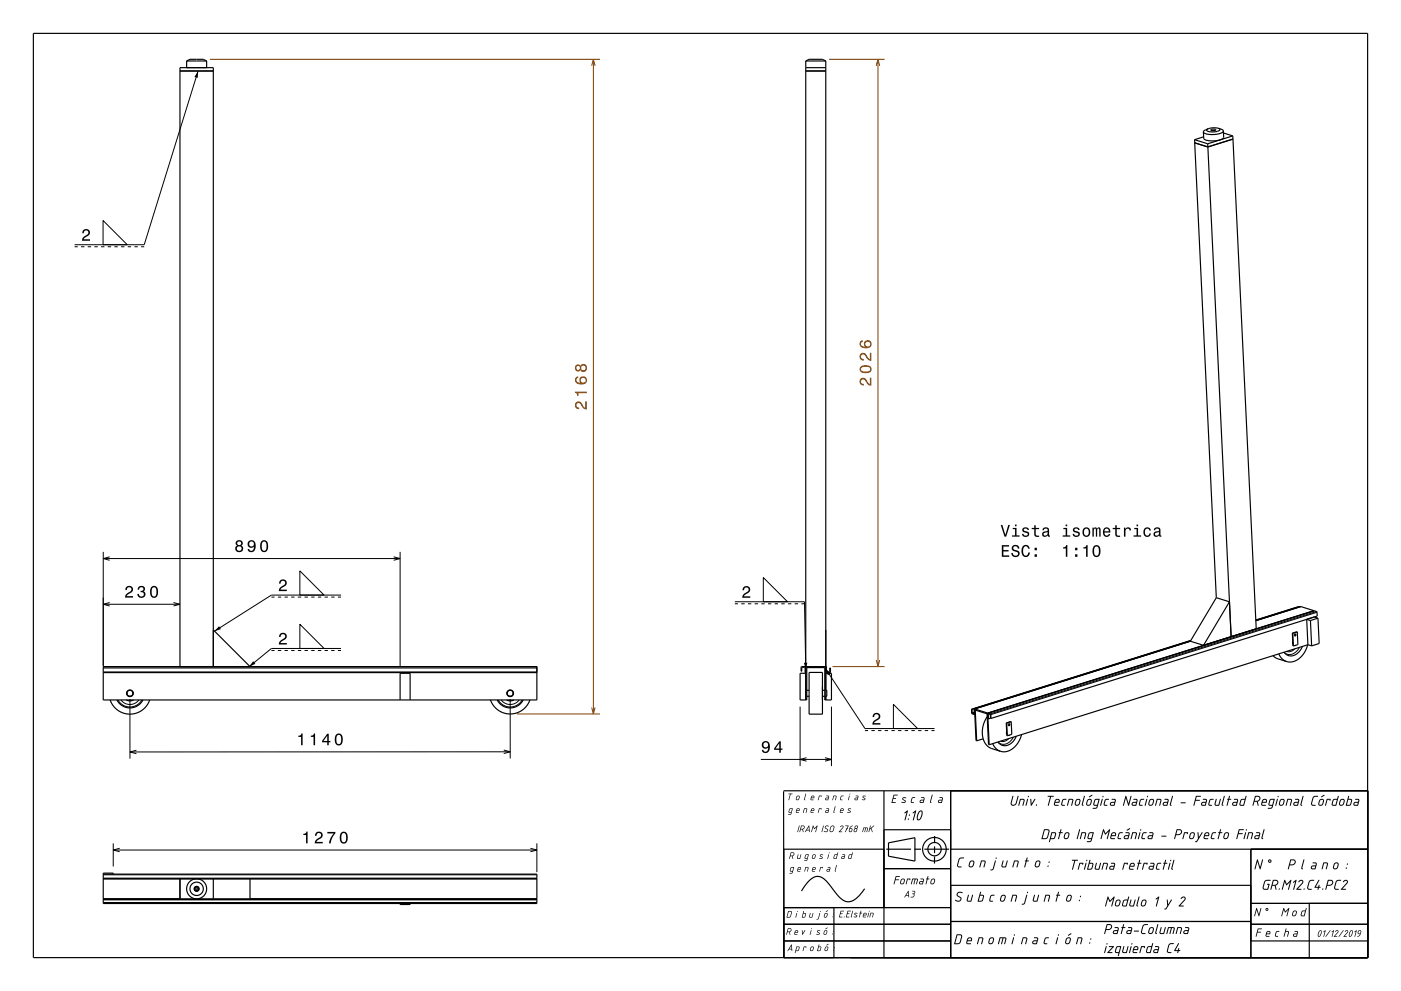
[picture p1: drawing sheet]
<svg xmlns="http://www.w3.org/2000/svg" width="420mm" height="297mm" viewBox="0 0 420 297" stroke-linecap="round" stroke-linejoin="round" font-family="sans-serif">
<g fill="none" stroke="#000" stroke-width=".35">
<path d="M10 10h400v277h-400zM56 18.3l.9-.5h4l1 .5M56 18.3h5.9M56 18.3v2M61.9 18.3v2M241.6 18.3l1-.5h4l1 .5M241.6 18.3h6M241.6 18.3v191.5M247.6 18.3v191.5M54 21.3h9.9M241.6 21.3h6M241.6 20.3h6"/>
<path d="M362.2 38.6l-1.1 .5-.3 .4M363 38.9l.9-.2 .6 .2-.9 .3zM365.2 38.4l1.2 .4 .4 .5M365.2 38.4l.1 .1a.46 .46 0 0 1 .4 .5 .46 .46 0 0 1-.6 .3l-.3 .1a2.74 2.74 0 0 1-3-.5l.4-.3M365.2 38.4l-1.6-.1-1.4 .3M366.8 39.3l-.3 .4-.9 .3a5.9 5.9 0 0 1-4.8-.4v-.1M366.8 39.3v1.9l-.8 .7a6.5 6.5 0 0 1-5.1-.3l-.1-2.1M366.8 39.9l2.8 .8M358.1 41.9l6.5 137.2M358.1 41.9l4 1.2M360.8 41l-2.7 .9M362.1 43.1l7 147.7-.5-10.4"/>
<path d="M369.6 40.7l7 147.7M369.6 40.7l-7.5 2.4M369.6 41.7l-7.5 2.3-3.9-1.2M364.6 179.1l-7.7 13.1M364.6 179.1l4 1.3M30.9 199.8h130v10h-130zM54 199.8v-179.5h9.9v179.5M63.9 188.8l11 11M241.6 199.8h6.2l.1 1.6 .9-.1v-1.1h.2l-.1 1.3-1.1 .1-.2-.2M241.6 200l-.2-.2h-1l-.2 .2v1.2h.2l.1-1.2 .9 .1v1.5h.2M356.9 192.2l-64.7 20.3M356.9 192l-65.5 20.6"/>
<path d="M357 191.9l-65.7 20.7M368.6 180.4l-7.8 13-3.9-1.2M381.6 196.5l1.2 .8 2.9 1M383.4 196l.9 1.4 1.4 .9M387.4 189.8h.2M387.4 189.8l.3 3.8M387.5 192.3l.1 .8M387.6 189.8l.1 3.8M388.3 190l-.2 .5M388.4 193.4l-.2 .1M388.9 189.4l-1.3 .4M388.9 189.4l-1.5 .4"/>
<path d="M388.9 189.4l.2 3.8-1.4 .4M389.2 181.9l-12.7 3.9M390 181.8l3.9 1.2M390 181.8l-13.5 4.2M390 181.8l-13.5 4.1M390.4 193.7a3.5 3.5 0 0 1-4.4 2.7l-1.1-.9M391.7 185.6l1.2 .4M391.7 185.6l.4 7.6M392 193.2a5.8 5.8 0 0 1-6.1 5.1h-.2M392.1 193.2l1.1 .4M392.1 193.2l-95.6 30M392.9 186l.3 7.6"/>
<path d="M393.9 183l-97.8 30.7M393.9 183v.1M394 183.1h.1M394 183.1l-97.8 30.6M394 184.9h.1M394 184.9l1.1 .4M394 184.9l-2.3 .7M394 183.1l.8 .3 .1 1.2-97.8 30.7M395.1 185.3l.4 7.6-2.3 .7M395.1 185.3l-2.2 .7M30.9 201.6h130M30.9 200.2h130"/>
<path d="M33 209.8a6.2 6.2 0 0 0 5.9 4.2 6.2 6.2 0 0 0 6-4.2M35 209.8a4.4 4.4 0 0 0 7.9 0M37.9 209.8l.9 .3 1.2-.3M38.1 207.3v.9M38.5 208.7h.9M38.7 209.8h.5M39.8 207.3v.9M119.9 209.8v-8h3.1v8M147 209.7a6.2 6.2 0 0 0 5.9 4.3 6.2 6.2 0 0 0 6-4.3M149 209.8a4.4 4.4 0 0 0 7.9 0M151.9 209.8l.9 .3 1.2-.3M152.1 207.3v.9"/>
<path d="M152.5 208.7h.9M152.7 209.8h.5M153.8 207.3v.9M241.6 201.8h-1.7v8h2v-9.7h5.4v9.7h2v-8h-1.7M241.9 208.7h.7M241.9 206.9h.7M242.6 201.5h4v12.5h-4zM246.6 208.7h.7M246.6 206.9h.7M247.6 206.9h.3v1.8h-.3M291.3 212.6v1.2l.9 .3M291.3 212.6h.1"/>
<path d="M292.2 212.5l-.1 1.4-.6-.2-.1-1.1M292.2 212.5l.4 9.5h.2M292.2 212.5l3.9 1.2M292.2 214v.1M292.2 214.1h.1M296 214.8a6.8 6.8 0 0 0 .3 9l3.7 1.4M296.1 213.7l.4 9.5M296.2 213.7l.8 .3 .1 1.3M296.2 213.7l-.1 .2M296.2 215.4h.1M297 215.3l-.1-1.1-.6-.3v1.5M297 215.3h.1"/>
<path d="M297 215.2l-.7 .2M301.7 216.7h.1M301.7 216.7l.3 3.8M301.8 219.2v.8M301.8 216.7l.2 3.8M302.5 216.9l-.1 .6M303.1 216.3l-1.3 .4M303.1 216.3l-1.4 .4M303.1 216.3l.2 3.8-1.3 .4M234.9 237.2l.1 49.8v-32.5h30M234.9 237h175.1M265 237v50"/>
<path d="M285 237v50M292.8 222l-.4-9.2 3.5 1.1 .5 9.2 .1 .1M294.7 221.4l-1.9 .6M297.6 222.9l1 1.4 1.4 .9M302.7 220.3l-.3 .1M304.7 220.6a3.5 3.5 0 0 1-4.6 2.6l-.9-.8M306.3 220.2a5.9 5.9 0 0 1-6.1 5h-.2M265 248.7h20M265.7 254.5h7.4M274.1 254.5h2M274.3 258.1l-7.9-1.5v-4l7.9-1.5v7M277.1 254.5h7.4"/>
<path d="M280.2 256.7l-.1 2.1M280.2 253.7v2M280.2 250.6v2.1M285 254.5h125M375 254.5v32.5M30.9 262h130v8.8h-130v-9.1h3v.3M30.9 263.4h130M30.9 269.4h130M30.9 269.6h130M30.9 270.6h130M54 263.4v6M58.7 266.2l.2-.2 .3 .2v.3l-.3 .2-.3-.2z"/>
<path d="M58.7 266.2h-.1M58.9 266.4h.1M63.9 263.4v6M74.9 263.4v6M119.9 270.8v.3h3.1v-.3M235 277h50M235 272h50M250 272v15M259.2 266.4a7.1 7.1 0 0 1-4.9 3.9 5 5 0 0 1-3.8-2.8l-.7-.8a9.5 9.5 0 0 0-4-4 4 4 0 0 0-4 2.1l-1.5 2.2M265 260.3h20M285 276.2h90M285 265.3h90"/>
<path d="M375 277h35M375 270.7h35M392.5 270.7v16.3M235 282h50M375 282h35"/>
<circle cx="388.3" cy="190.3" r=".27"/>
<circle cx="38.9" cy="207.8" r="1"/>
<circle cx="39" cy="207.8" r=".9"/>
<circle cx="152.9" cy="207.8" r="1"/>
<circle cx="152.9" cy="207.8" r=".9"/>
<circle cx="302.5" cy="217.2" r=".27"/>
<circle cx="280.1" cy="254.5" r="3.5"/>
<circle cx="280.2" cy="254.5" r="2"/>
<circle cx="58.9" cy="266.4" r=".65"/>
<circle cx="58.9" cy="266.4" r="3"/>
<circle cx="59" cy="266.4" r="2"/>
<circle cx="59" cy="266.4" r=".75"/>
</g>
<g fill="none" stroke="#000" stroke-width=".3">
<path d="M30.9 165.4v34.2M30.9 167.4h89M32.9 166.9l-2 .5 2 .5M118 166.9l1.9 .5-1.9 .5M119.9 165.4v34.4M30.9 181.1h23.1M32.9 180.6l-2 .5 2 .5M52 180.6l2 .5-2 .5M388.2 194.5a2.31 2.31 0 0 1-2.5 .7M389.6 194a2.93 2.93 0 0 1-4.4 1.7l-.2-.2M394 183.1l-97.8 30.6M394.7 183.3l-97.8 30.6"/>
<path d="M394.8 183.5l-97.8 30.7M30.9 201.4h130M35.4 209.8a4.1 4.1 0 0 0 7.1 0M36.3 209.8a3.4 3.4 0 0 0 5.3 0M39 209.8v17.6M149.4 209.8a4.1 4.1 0 0 0 7.1 0M150.3 209.8a3.4 3.4 0 0 0 5.3 0M153 209.7v17.6M239.9 211.8v17.8M249.3 211.8v17.8M292.1 213.4l-.7 .2M292.1 213.9h-.1"/>
<path d="M292.1 213.6l-.6 .2M296.4 214h-.2M302.4 221.4a2.29 2.29 0 0 1-2.5 .7M303.8 220.9a2.95 2.95 0 0 1-4.3 1.7l-.3-.2M33.9 252.8v6.9M160.9 252.8v8.6M30.9 269.7h130M30.9 270.5h130M30.9 262.2h130M30.9 263.2h130"/>
<circle cx="58.9" cy="266.4" r=".61"/>
</g>
<path d="M62.9 17.8h117M248.6 17.8h16.6M249.6 199.8h15.6M155 214h24.9" fill="none" stroke="#804000" stroke-width=".3"/>
<g fill="#000">
<path d="M37.9 175.9l-.3 .9h.4a.7 .7 0 0 1 .5-.8 .7 .7 0 0 1 .9 .5 .7 .7 0 0 1-.5 .9l-.3 .1a1.63 1.63 0 0 0-1.1 1.6h2.4v-.4h-1.9l.8-.8a1.17 1.17 0 0 0 1-1.7 1.17 1.17 0 0 0-1.9-.3zM41.6 175.9l-.3 .8h.4a.62 .62 0 0 1 .3-.7 .62 .62 0 0 1 .8 .2 .62 .62 0 0 1-.2 .8l-.5 .1v.4a.72 .72 0 0 1 1 .4 .72 .72 0 0 1-.5 .9 .72 .72 0 0 1-.9-.5l-.1-.3h-.4a1.18 1.18 0 0 0 1.5 1.2 1.18 1.18 0 0 0 .6-1.8l-.3-.2a1.01 1.01 0 0 0 .1-1.5 1.01 1.01 0 0 0-1.5 .2zM45.3 176a2.02 2.02 0 0 0 .9 3.2 2.03 2.03 0 0 0 .9-3.2 1.11 1.11 0 0 0-1.8 0zM45.8 176.1h.7a2.37 2.37 0 0 1 0 2.6h-.7a2.38 2.38 0 0 1 0-2.6z" fill-rule="evenodd"/>
<path d="M70.9 162.1l-.2 .3a.8 .8 0 0 0 .4 1.1 1.09 1.09 0 0 0-.2 1.6 1.09 1.09 0 0 0 1.6 0 1.09 1.09 0 0 0-.2-1.6 .95 .95 0 0 0 .3-1.4 .95 .95 0 0 0-1.3-.2zM71 164.4a.71 .71 0 0 1 1.4 0 .71 .71 0 0 1-1.4 0zM71.1 162.8a.6 .6 0 0 1 1.2 0 .6 .6 0 0 1-1.2 0zM74.5 162.2a1.15 1.15 0 0 0 0 1.7 1.15 1.15 0 0 0 1.7-.1 1.03 1.03 0 0 1-.9 1.3l-.4-.2-.2-.4h-.5a1.23 1.23 0 0 0 1.5 .9 1.23 1.23 0 0 0 .9-1.4 1.42 1.42 0 0 0-.3-1.7 1.42 1.42 0 0 0-1.8-.1zM74.7 163a.75 .75 0 0 1 1.5 0 .75 .75 0 0 1-1.5 0zM78.3 162.3a2.02 2.02 0 0 0 .9 3.2 2.04 2.04 0 0 0 .9-3.2 1.11 1.11 0 0 0-1.8 0zM78.8 162.4h.7a2.38 2.38 0 0 1 0 2.6h-.7a2.38 2.38 0 0 1 0-2.6z" fill-rule="evenodd"/>
<path d="M236.4 237.9h1.2l-.6 .1-.5 1.8 .3-1.8zM238.9 238.6l.5-.2 .3 .3-.1 .8-.3 .3h-.5l-.2-.2zM239 238.7l-.2 .7 .2 .2 .3-.1 .2-.6-.1-.3zM241.5 237.8l.2 .2-.4 1.8-.3-.2zM243.4 238.7l-.1 .3h.6v-.3zM243.3 238.6l.5-.2 .3 .3v.5h-.9v.3l.7 .1v.2l-.9-.2zM245.5 238.5l.8 .1-.1 .2-.1-.2h-.4l-.4 1.2zM247.7 238.5l.8 .1-.2 1.2-.9-.2 .2-.5 .7-.1v-.3zM247.6 239.3v.3h.5l.1-.4zM249.9 238.5l.9 .1-.3 1.2-.2-.1 .2-1.1h-.5l-.3 1.2h-.2zM252.2 238.5h.7l-.7 .3-.2 .7 .5 .1v.2l-.7-.2zM254.6 238.5l.1 .1-.4 1.2zM254.7 238a.13 .13 0 0 1 .2 0 .13 .13 0 0 1-.2 0zM256.5 238.5l.8 .1-.2 1.2h-.7l-.2-.2 .2-.5 .7-.1v-.3zM256.4 239.3v.3h.5l.1-.4zM258.7 238.6h.8l-.7 .2 .6 .5-.3 .5-.7-.1 .8-.2-.6-.5z" fill-rule="evenodd"/>
<path d="M267.9 238.2l1.2 .1-1 .1-.2 .8 .7 .1-.8 .1-.3 1h1v.2l-1.2 .1zM270.6 239.1l.5-.2 .6 .2-1 .2 .8 .7-.3 .6-1-.1 .1-.2 .8 .1 .2-.2-.8-.6zM273.4 239h1l-.9 .4-.2 .9 .6 .1v.3l-.6-.1-.3-.2zM276.2 238.9h.7l.3 .3-.4 1.5-.8-.1-.3-.2 .2-.6 1-.1v-.5h-.7zM276 240v.4h.7l.1-.5zM279.4 238.2l.2 .1-.5 2 .1 .3-.1 .1-.3-.4zM281.7 238.9h.7l.3 .3-.4 1.5-.8-.1-.3-.2 .2-.6 1-.1v-.5l-.7-.1zM281.5 240v.4h.7l.1-.5z" fill-rule="evenodd"/>
<path d="M236.7 242.4l1-.1-.5 1.8-.9 .1v-.2h.7l.1-.4-.7-.2zM236.8 242.5l-.2 .8 .6 .1 .2-1zM239 242.5l-.1 .3h.6v-.3zM238.9 242.4l.5-.2 .3 .2v.6h-.9v.2l.7 .2v.2l-.9-.1zM241.1 242.3l.9 .1-.3 1.2v-1.2h-.5l-.3 1.2h-.2zM243.4 242.5l-.1 .3h.6v-.3zM243.3 242.4l.5-.2 .3 .3v.5h-.9v.3l.7 .1v.2l-.9-.1zM245.5 242.3l.8 .1-.1 .2-.1-.2h-.4l-.4 1.2zM247.7 242.3l.8 .1-.2 1.2-.9-.2 .2-.5 .7-.1v-.3zM247.6 243.1v.3h.5l.1-.4zM250.3 241.7h.2l-.4 1.9-.3-.2zM252.3 242.5l-.2 .3h.6v-.3zM252.1 242.4l.5-.2 .3 .2v.6h-.9v.3l.7 .1v.2l-.9-.1zM254.3 242.4l.3-.2 .6 .2-.8 .2 .6 .5-.2 .5-.8-.1 .8-.2-.6-.5z" fill-rule="evenodd"/>
<path d="M237.1 255.5l.7-.1 .3 .4-.1 .5-.4 .3 .1 .8-.3-.8h-.4l-.2 .8h-.2zM237.2 255.6l-.2 .8h.7l.2-.6zM239.2 256.1h.2l-.1 1.1h.4l.3-1.1h.2l-.4 1.3-.9-.2zM241.5 256.1h1l-.5 1.7-.9 .2v-.2h.7l.1-.4-.7-.2zM241.6 256.3l-.2 .8 .6 .1 .2-1zM243.7 256.2l.6-.2 .2 .3-.1 .8-.4 .3-.6-.2zM243.8 256.3l-.2 .7 .2 .2 .4-.1 .1-.7-.2-.2zM245.9 256.1l.9 .1-.8 .2 .6 .5-.2 .5-.8-.1 .8-.2-.6-.5zM248.4 256.1h.1l-.4 1.3zM248.5 255.6a.13 .13 0 0 1 .2 0 .13 .13 0 0 1-.2 0zM250.1 256.2l.8-.2 .2-.5h.2l-.6 1.9-.8-.2zM250.3 256.3l-.2 .9h.5l.3-1zM252.5 256.1l.6-.1 .3 .2-.3 1.2-.9-.2 .2-.5 .7-.1v-.3zM252.5 256.9l-.1 .3h.5l.1-.4zM254.5 256.2l.9-.2 .1-.5h.2l-.6 1.9-.8-.2zM254.7 256.3l-.2 .8 .5 .1 .3-1z" fill-rule="evenodd"/>
<path d="M237.1 260l1-.1-.5 1.8-.9 .1v-.2h.7l.1-.4-.7-.2zM237.2 260.1l-.2 .8 .6 .1 .2-1zM239.4 260.1l-.1 .3h.6v-.3zM239.3 260l.5-.2 .3 .3v.5h-.9v.3l.7 .1v.2h-.7l-.2-.2zM241.5 259.8l.9 .2-.3 1.2v-1.2h-.5l-.3 1.2h-.2zM243.8 260.1l-.1 .3h.6v-.3zM243.7 260l.5-.2 .3 .2v.6h-.9v.3l.7 .1v.2l-.9-.2zM245.9 259.9h.8l-.1 .3-.5-.2-.4 1.2zM248.1 259.9l.8 .1-.2 1.2h-.7l-.2-.2 .2-.5 .7-.1v-.3zM248 260.7v.3h.5l.1-.4zM250.7 259.3h.2l-.4 1.9-.3-.2z" fill-rule="evenodd"/>
<path d="M239.6 247.4l.1 .1-.6 1.9zM240.2 247.4h.7l.3 .4-.1 .5-.4 .3 .1 .8-.3-.8h-.4l-.3 .8-.1-.1zM240.3 247.6l-.2 .8 .7-.1 .2-.6zM242.4 247.8l-.5 .9h.6zM242.4 247.4l.2 .1 .1 1.9-.1-.1-.1-.4h-.7l-.4 .5zM243.7 247.4l.5 .8 .9-.8-.5 2-.2-.1 .4-1.4-.7 .6-.3-.7-.4 1.5h-.2zM246.8 247.4l.2 .1-.6 1.9zM247.5 247.6l.4-.2 .6 .2h-.7l-.3 .2v.3l.8 .6-.2 .5-.4 .2-.7-.3 .7 .1 .3-.3v-.3l-.7-.4zM249.3 247.7l-.4 1.2 .3 .3 .5-.3 .3-1-.2-.3zM249.1 247.6l.7-.2 .4 .5-.3 1.1-.7 .4-.5-.5zM252 247.6l.6-.2 .3 .3-.1 .4-1 1.1 .7 .2h-1l1.2-1.5-.3-.3-.5 .3zM253.4 247.4l1 .1-.4 .8 .2 .2h-.3l-.5 .9 .3-.9-.1-.1 .2-.1 .4-.7h-.7zM254.8 248.4l-.1 .6 .4 .2 .3-.7zM254.9 247.7l.8-.3-.8 .7 .5 .2 .2 .3-.3 .6-.5 .2-.3-.5zM256.4 247.5l.6-.1 .2 .4-.3 .5v.8l-.6 .3-.4-.4zM256.3 248.5l-.2 .6 .4 .1 .3-.7zM256.4 247.9a.33 .33 0 0 0 .6 0 .33 .33 0 0 0-.6 0zM258.8 248l1.3 .1-.2 1.3-.2-.1 .2-1.1h-.3l-.4 1.2 .2-1.2h-.4l-.3 1.1h-.2zM260.9 247.4l.1 .1-.2 .8 1.3-.9-.8 .8 .3 1.2-.5-1-.4 .3-.2 .7-.1-.1z" fill-rule="evenodd"/>
<path d="M271.1 243.5l1.1-.6-.9 3-.1-.2 .6-2.3-.5 .4zM272.1 245.5a.2 .2 0 0 1 .4 0 .2 .2 0 0 1-.4 0zM272.5 244.3a.2 .2 0 0 1 .4 0 .2 .2 0 0 1-.4 0zM273.6 243.5l1-.6-.8 3-.2-.2 .7-2.3-.5 .4zM275.8 243.3l-.7 1.6a.45 .45 0 0 0 .3 .7 .45 .45 0 0 0 .5-.6l.4-1.1a.38 .38 0 0 0 0-.5 .38 .38 0 0 0-.5-.1zM275.5 243.1a.69 .69 0 0 1 1-.1 .69 .69 0 0 1 .1 1 1.52 1.52 0 0 1-1.5 1.8 2.44 2.44 0 0 1 .4-2.7z" fill-rule="evenodd"/>
<path d="M287.6 257.2l.5-.2 .9 .1-.1 .2h-.9l-.4 .4-.4 1.7 .2 .3h.8v.3l-.9-.1-.4-.4zM290.8 258.1l.8-.2 .5 .3-.2 1.2-.5 .5-.6 .1-.4-.4zM291 258.3l-.3 1a.48 .48 0 0 0 .5 .4 .48 .48 0 0 0 .4-.5l.2-.7a.42 .42 0 0 0-.3-.4 .42 .42 0 0 0-.5 .2zM294.1 257.9h1l.4 .2-.4 1.9-.3-.2 .4-1.4-.2-.2h-.7l-.4 1.7h-.3zM298.3 257.9l.3 .1-.7 2.4-.4 .4-.5 .1-.1-.3 .7-.3zM298.5 257.2a.19 .19 0 0 1 .3 0 .19 .19 0 0 1-.3 0zM300.6 257.9l.3 .1-.4 1.4 .2 .3h.7l.4-1.7 .3-.1-.6 2-.9 .1-.4-.3zM304 257.9h1l.4 .2-.4 1.9-.3-.2 .4-1.4-.2-.2h-.7l-.4 1.7h-.3zM307.8 257l.3 .1-.2 .8 .6 .1-.7 .2-.6 1.8-.2-.2 .5-1.6-.3-.2 .4-.1zM310.6 258.1l.8-.2 .5 .4-.2 1.1-.5 .5h-.7l-.3-.3zM310.8 258.3l-.3 1a.48 .48 0 0 0 .5 .4 .48 .48 0 0 0 .4-.5l.2-.7a.42 .42 0 0 0-.3-.4 .42 .42 0 0 0-.5 .2zM314 259.6a.2 .2 0 0 1 .4 0 .2 .2 0 0 1-.4 0zM314.3 258.4a.2 .2 0 0 1 .4 0 .2 .2 0 0 1-.4 0z" fill-rule="evenodd"/>
<path d="M303.6 238.5l.2 .2-.5 2.1 .4 .4 .8-.4 .6-2.2h.3l-.7 2.3-.9 .6-.6-.2-.2-.5zM305.8 239.4h1l.3 .3-.4 1.8-.2-.2 .4-1.4-.3-.2h-.6l-.5 1.7h-.2zM308 239.4l.2 .2-.6 1.9zM308.1 238.8a.2 .2 0 0 1 .4 0 .2 .2 0 0 1-.4 0zM308.9 239.5h.3l.1 1.4 .8-1.5 .3 .1-1.2 2-.2-.1zM310.6 241.3a.19 .19 0 0 1 .3 0 .19 .19 0 0 1-.3 0zM314.1 238.5l1.8 .2-.8 .1-.8 2.7-.2-.2 .7-2.5h-.7zM316.6 239.9l-.2 .4h.9l.1-.3a.43 .43 0 0 0-.3-.3 .43 .43 0 0 0-.5 .2zM316.4 239.7l.8-.3 .5 .4-.1 .8h-1.3v.3l.1 .3h.9v.3h-1l-.3-.3zM318.6 239.6l1.1-.1v.2h-.8l-.2 .3-.3 1.1 .8 .1-.1 .3h-.7l-.3-.3zM320.4 239.4h1l.3 .3-.4 1.8-.2-.2 .4-1.4-.3-.2h-.6l-.4 1.7h-.3zM322.6 239.7l.8-.3 .5 .4-.2 1.1-.5 .6h-.7l-.3-.4zM322.8 239.9l-.3 1a.48 .48 0 0 0 .5 .3 .48 .48 0 0 0 .4-.5l.2-.7a.42 .42 0 0 0-.3-.4 .42 .42 0 0 0-.5 .3zM325 238.6l.2 .1-.6 2.4 .2 .3-.2 .1-.3-.4zM326 239.7l.8-.3 .5 .4-.2 1.1-.5 .6h-.6l-.4-.4zM326.2 239.9l-.3 1a.48 .48 0 0 0 .5 .3 .48 .48 0 0 0 .5-.5l.1-.7a.42 .42 0 0 0-.3-.4 .42 .42 0 0 0-.5 .3zM326.5 238.7l1-.4-.8 .6zM328.2 239.6l1.3-.2 .2 .2-.8 2.5-.4 .3h-.9v-.3l1-.1 .2-.5h-.7l-.3-.3zM328.4 239.8l-.3 1.3 .8 .1 .4-1.5zM330.3 239.4l.3 .2-.7 1.9zM330.5 238.8a.2 .2 0 0 1 .4 0 .2 .2 0 0 1-.4 0zM331.3 239.6l1.1-.1v.2h-.8l-.2 .3-.2 1.1 .7 .1v.3h-.8l-.2-.3zM333.3 239.4h.9l.3 .3-.4 1.8h-1l-.4-.3 .3-.8 1.1-.1 .1-.5-.9-.1zM333.1 240.7v.5h.8l.1-.6zM337.4 238.5l.3 .1 .6 2.2 .6-2.2h.3l-.8 2.9-.2-.1-.7-2.2-.6 2.2h-.3zM339.8 239.4h.9l.3 .3-.4 1.8h-1l-.3-.3 .2-.8 1.1-.1 .1-.5-.9-.1zM339.7 240.7l-.1 .5h.8l.2-.6zM341.9 239.6l1.1-.1-.1 .2h-.7l-.2 .3-.3 1.1 .8 .1v.3h-.8l-.3-.3zM343.7 239.4l.2 .2-.6 1.9zM343.9 238.8a.19 .19 0 0 1 .3 0 .19 .19 0 0 1-.3 0zM344.7 239.6l.8-.2 .5 .4-.3 1.1-.5 .6h-.6l-.3-.4zM344.9 239.9l-.4 1a.48 .48 0 0 0 .6 .3 .48 .48 0 0 0 .4-.5l.2-.7a.42 .42 0 0 0-.4-.4 .42 .42 0 0 0-.4 .3zM346.8 239.4h1l.3 .3-.4 1.8-.2-.2 .4-1.4-.3-.2h-.6l-.4 1.7h-.3zM349.1 239.4h.9l.3 .3-.4 1.8h-1l-.3-.3 .2-.8 1.2-.1v-.5l-.8-.1zM349 240.7l-.1 .5h.8l.2-.6zM351.4 238.5l.2 .2-.6 2.4 .2 .3-.2 .1-.3-.4zM354 240.5l1.3-.1 .2 .2-1.4 .1zM358.6 238.5l1.4 .2-1.2 .1-.3 .9h1.1l.1 .2-1.3 .1-.5 1.5-.1-.2zM360.6 239.4h.9l.3 .3-.4 1.8h-1l-.3-.3 .2-.8 1.2-.1v-.5l-.8-.1zM360.5 240.7l-.1 .5h.8l.2-.6zM362.7 239.6l1.1-.1v.2h-.8l-.2 .3-.3 1.1 .8 .1v.3h-.7l-.3-.3zM364.5 239.4l.3 .1-.4 1.5 .2 .2h.7l.4-1.7h.3l-.6 2h-1l-.3-.3zM366.9 238.5l.3 .2-.7 2.4 .3 .3-.2 .1-.4-.4zM368.5 238.5l.2 .1-.2 .8h.5l.1 .2-.6 .1-.7 1.8 .3-1.8-.2-.2 .3-.1zM369.9 239.4h.9l.4 .3-.5 1.8h-1l-.3-.3 .2-.8 1.2-.1v-.5l-.8-.1zM369.8 240.7l-.1 .5h.8l.2-.6zM372 239.6l1.2-.2 .2-.8h.3l-.8 2.9h-1l-.3-.3zM372.2 239.8l-.3 1.3 .8 .1 .4-1.5zM376.3 238.5h1.1l.4 .5-.1 .8-.6 .4 .2 1.3-.3-.1-.2-1.1h-.7l-.3 1.1h-.3zM376.5 238.8l-.4 1.2 1.1-.1 .3-.4v-.5zM378.7 239.9l-.2 .4h1v-.3a.43 .43 0 0 0-.3-.3 .43 .43 0 0 0-.5 .2zM378.5 239.7l.8-.3 .5 .3-.1 .9h-1.2l-.1 .3 .1 .3h.9v.3h-1l-.3-.3zM380.7 239.6l.5-.2 1 .1-.8 2.6-.4 .3h-.9v-.3l1-.1 .2-.5h-.8l-.2-.3zM380.9 239.8l-.3 1.3 .8 .1 .4-1.5zM382.8 239.4l.3 .2-.7 1.9zM383 238.8a.2 .2 0 0 1 .4 0 .2 .2 0 0 1-.4 0zM383.8 239.7l.8-.3 .5 .4-.2 1.1-.5 .6h-.7l-.3-.4zM384 239.9l-.3 1a.48 .48 0 0 0 .5 .3 .48 .48 0 0 0 .4-.5l.2-.7a.42 .42 0 0 0-.3-.4 .42 .42 0 0 0-.5 .3zM385.9 239.4h1l.4 .3-.4 1.8-.2-.2 .3-1.4-.2-.2h-.6l-.5 1.7h-.3zM388.3 239.4h.9l.3 .3-.5 1.8h-.9l-.4-.3 .3-.8 1.1-.1 .1-.5-.9-.1zM388.1 240.7v.5h.8l.1-.6zM390.5 238.5l.3 .2-.7 2.4 .3 .3-.2 .1-.4-.4zM393.7 238.8l.6-.3 .8 .1-1 .2-.3 .4-.5 1.7 .2 .3h.9l-.1 .3h-.9l-.4-.5zM395.6 239.7l.8-.3 .5 .4-.2 1.1-.5 .6h-.7l-.3-.4zM395.8 239.9l-.3 1a.48 .48 0 0 0 .5 .3 .48 .48 0 0 0 .4-.5l.2-.7a.42 .42 0 0 0-.3-.4 .42 .42 0 0 0-.5 .3zM396.1 238.7l1-.4-.9 .6zM397.7 239.4l1.2 .2-.2 .4-.1-.3h-.6l-.7 1.8zM399.7 239.6l1.2-.2 .2-.8h.2l-.7 2.9h-1.1l-.3-.3zM399.9 239.8l-.4 1.3 .9 .1 .4-1.5zM401.8 239.7l.8-.3 .5 .4-.2 1.1-.5 .6h-.6l-.4-.4zM402 239.9l-.3 1a.48 .48 0 0 0 .5 .3 .48 .48 0 0 0 .5-.5l.1-.7a.42 .42 0 0 0-.3-.4 .42 .42 0 0 0-.5 .3zM404.2 238.5l.3 .1-.2 .8h.8l.3 .6-.5 1.3-1.3 .2zM404.2 239.7l-.4 1.5 .9-.1 .3-1.1-.1-.3zM406.3 239.4h.9l.3 .3-.4 1.8h-1l-.3-.3 .2-.8 1.1-.1 .1-.5-.9-.1zM406.2 240.7l-.1 .5h.8l.2-.6z" fill-rule="evenodd"/>
<path d="M313 248.6l1.2-.1 .4 .7-.6 2-.5 .3h-1.2zM313.2 248.8l-.6 2.4h.9l.4-.4 .4-1.8-.2-.2zM315.2 249.4h1.1l.3 .6-.4 1.2-.3 .3h-.9l-.4 .9-.1-.2zM315.5 249.7l-.5 1.5h.8l.3-.3 .2-1.1zM318 248.5l.2 .1-.2 .8h.5l.1 .2-.7 .1-.6 1.8-.1-.2 .4-1.6-.2-.2 .3-.1zM319.3 249.7l.8-.3 .5 .4-.3 1.2-.4 .5h-.6l-.4-.4zM319.5 249.9l-.3 1a.48 .48 0 0 0 .5 .3 .48 .48 0 0 0 .4-.4l.2-.8a.42 .42 0 0 0-.3-.4 .42 .42 0 0 0-.5 .3zM323.5 248.6l.3 .1-.9 2.8-.1-.2zM324.2 249.4h1l.4 .3-.4 1.8-.2-.2 .3-1.4-.2-.2h-.6l-.5 1.7h-.3zM326.5 249.6l1.3-.2 .1 .2-.7 2.5-.5 .3h-.8v-.3l1-.1 .2-.5h-.8l-.3-.3zM326.7 249.8l-.4 1.3 .9 .1 .4-1.5zM330.7 248.5l.2 .1 .5 1.1 1.2-1.2 .2 .1-.8 2.9-.2-.2 .6-2.1-1 1-.6-1.1-.6 2.3h-.3zM333.5 249.9l-.2 .4h.9l.1-.3a.42 .42 0 0 0-.3-.4 .42 .42 0 0 0-.5 .3zM333.3 249.7l.7-.3 .5 .3v.9h-1.3l-.1 .3 .2 .3h.9v.3h-1l-.3-.3zM335.5 249.6l.3-.2 .8 .1-1 .5-.3 1.1 .8 .1-.1 .3h-.7l-.3-.3zM337.8 248.7l1-.4-.9 .6zM337.4 249.5l.9-.1 .4 .3-.5 1.8h-1l-.3-.3 .3-.8 1.1-.1v-.6h-.8zM337.3 250.7l-.1 .5h.8l.2-.6zM339.5 249.4h1l.3 .3-.4 1.8-.2-.2 .4-1.4-.3-.2h-.6l-.5 1.7h-.3zM341.6 249.4l.3 .2-.7 1.9-.1-.2zM341.8 248.8a.2 .2 0 0 1 .4 0 .2 .2 0 0 1-.4 0zM342.6 249.6l.4-.2 .8 .1-1.1 .5-.2 1.1 .7 .1v.3h-.7l-.3-.3zM344.6 249.4h.9l.3 .3-.5 1.8h-.9l-.4-.3 .3-.8 1.1-.1 .1-.5-.9-.1zM344.5 250.7l-.1 .5h.8l.1-.6zM348.2 250.5h1.4l.1 .1-1.4 .2zM352.8 248.6h1.2l.4 .7-.6 .8-1.2 .2-.5 1.2-.1-.2zM353 248.8l-.3 1.2 1-.1 .3-.5v-.4zM355 249.5l1-.1 .2 .2-.2 .4-.2-.3h-.6l-.6 1.8-.1-.2zM356.9 249.7l.8-.3 .5 .4-.3 1.2-.4 .5h-.6l-.4-.4zM357.1 249.9l-.3 1a.48 .48 0 0 0 .5 .3 .48 .48 0 0 0 .4-.4l.2-.8a.42 .42 0 0 0-.3-.4 .42 .42 0 0 0-.5 .3zM359 249.4l.3 .1 .1 1.4 .9-1.5 .2 .2-1.6 2.7-.5 .1-.1-.3h.3l.5-.8zM361.5 249.9l-.2 .4h.9l.1-.3a.42 .42 0 0 0-.4-.4 .42 .42 0 0 0-.4 .3zM361.2 249.7l.8-.3 .5 .3-.1 .9h-1.2l-.1 .3 .1 .3h1v.3h-1l-.4-.3zM363.4 249.6l.4-.2 .8 .1-1.1 .5-.2 1.1 .7 .1v.3h-.7l-.3-.3zM365.8 248.5l.3 .1-.2 .8 .5 .2-.6 .1-.6 1.8-.2-.2 .5-1.6-.3-.2 .3-.1zM367.1 249.7l.9-.3 .4 .4-.2 1.1-.5 .6h-.6l-.4-.4zM367.4 249.9l-.4 1a.48 .48 0 0 0 .6 .3 .48 .48 0 0 0 .4-.4l.2-.8a.42 .42 0 0 0-.4-.4 .42 .42 0 0 0-.4 .3zM371.4 248.6l1.4-.1 .1 .2-1.3 .1-.2 .9h1.1l.1 .2-1.3 .1-.6 1.5-.1-.2zM373.3 249.4l.3 .2-.7 1.9-.1-.2zM373.5 248.8a.2 .2 0 0 1 .4 0 .2 .2 0 0 1-.4 0zM374.3 249.4h.9l.4 .3-.4 1.8-.2-.2 .3-1.4-.2-.2h-.6l-.5 1.7h-.3zM376.6 249.4h.9l.3 .3-.5 1.8h-.9l-.4-.3 .3-.8 1.1-.1 .1-.5-.9-.1zM376.4 250.7v.5h.8l.1-.6zM378.8 248.5l.3 .2-.6 2.4 .2 .3-.3 .1-.3-.4z" fill-rule="evenodd"/>
<path d="M321.4 257.7l1.8 .1-.8 .2-.9 2.7-.1-.2 .7-2.5h-.7zM323.6 258.6h1.1l.1 .1-.2 .5-.1-.3h-.7l-.6 1.8-.1-.2zM325.5 258.6l.2 .1-.6 2-.2-.2zM325.6 257.9a.2 .2 0 0 1 .4 0 .2 .2 0 0 1-.4 0zM326.6 257.7l.3 .1-.2 .8h.8l.3 .5-.5 1.4-1.3 .2-.1-.2zM326.6 258.9l-.4 1.5 .9-.1 .4-1.1-.1-.3zM328.6 258.6l.2 .1-.3 1.4 .2 .3h.6l.5-1.8h.3l-.6 2-1 .1-.3-.3zM330.7 258.6h1.1l.3 .2-.4 1.9-.2-.2 .3-1.4-.2-.2h-.6l-.5 1.7h-.3zM333.1 258.6h.9l.3 .3-.5 1.8h-.9l-.4-.4 .3-.7 1.1-.1 .1-.6h-.9zM332.9 259.9v.4l.8 .1 .1-.6zM337 258.6l1.2 .1-.2 .5-.2-.3h-.6l-.6 1.8-.2-.2zM339.1 259l-.2 .5h.9l.1-.3a.42 .42 0 0 0-.3-.4 .42 .42 0 0 0-.5 .2zM338.9 258.8l.7-.2 .5 .3v.9h-1.3l-.1 .3 .1 .2 1 .1v.3h-1l-.3-.3zM341.6 257.7l.2 .1-.2 .8 .6 .1-.7 .2-.6 1.8-.1-.2 .4-1.6-.2-.2 .3-.1zM342.9 258.6l1.2 .1-.2 .5-.2-.3h-.6l-.6 1.8-.2-.2zM344.9 258.6h.9l.3 .3-.5 1.8h-.9l-.4-.4 .3-.7 1.1-.1 .1-.6h-.9zM344.7 259.9v.4l.8 .1 .2-.6zM346.9 258.8l.4-.2 .8 .1-1 .5-.3 1 .7 .2v.3l-.7-.1-.3-.3zM349.3 257.7l.3 .1-.2 .8h.5l.1 .2-.7 .1-.6 1.8-.1-.2 .4-1.6-.3-.2 .4-.1zM350.6 258.6l.3 .1-.7 2-.1-.2zM350.8 257.9a.2 .2 0 0 1 .4 0 .2 .2 0 0 1-.4 0zM351.8 257.7l.3 .1-.7 2.5 .2 .3-.2 .1-.3-.4z" fill-rule="evenodd"/>
<path d="M376.8 257.6h.3l.7 2.3 .6-2.3h.2l-.8 2.9h-.2l-.6-2.3-.6 2.3h-.3zM380.1 258.1a.55 .55 0 0 1 1.1 0 .55 .55 0 0 1-1.1 0zM380.4 258.1a.25 .25 0 0 0 .5 0 .25 .25 0 0 0-.5 0zM386.8 257.6h1.2l.5 .8-.7 .8-1.1 .2-.5 1.1zM387.1 257.8l-.4 1.3 1.1-.2 .3-.4v-.4zM390.8 257.6l.2 .1-.6 2.4 .2 .4h-.2l-.3-.3zM393.5 258.5h.9l.3 .2-.4 1.8h-1l-.3-.2 .2-.8 1.2-.1v-.6l-.8-.1zM393.4 259.8v.4l.7 .1 .2-.6zM396.7 258.5h1l.4 .2-.4 1.8-.3-.1 .4-1.5-.2-.2h-.6l-.5 1.8-.3-.1zM400.1 258.7l.8-.2 .4 .4-.2 1.2-.5 .4h-.6l-.4-.4zM400.2 258.9l-.3 1a.48 .48 0 0 0 .5 .4 .48 .48 0 0 0 .5-.5l.1-.7a.42 .42 0 0 0-.3-.4 .42 .42 0 0 0-.5 .2zM403.4 260.2a.2 .2 0 0 1 .4 0 .2 .2 0 0 1-.4 0zM403.8 259a.2 .2 0 0 1 .4 0 .2 .2 0 0 1-.4 0z" fill-rule="evenodd"/>
<path d="M236.3 273.1l.8-.1 .3 .5-.4 1.3-1.2 .2zM236.4 273.2l-.4 1.6 .8-.1 .4-1.2-.1-.3zM238.8 273.6l.2 .1-.5 1.3zM238.9 273.2a.15 .15 0 0 1 .3 0 .15 .15 0 0 1-.3 0zM240.9 273l.1 .1-.1 .5 .6 .1 .1 .3-.3 .9-.9 .1zM240.9 273.8l-.3 1 .7-.2 .1-.7zM242.8 273.6l.2 .1-.2 1 .1 .1h.4l.4-1.1h.1l-.3 1.3-.9-.2zM245.7 273.6l.2 .1-.5 1.7-.6 .2 .4-.3zM245.8 273.2a.15 .15 0 0 1 .3 0 .15 .15 0 0 1-.3 0zM247.3 273.8l.5-.2 .3 .3-.1 .7-.3 .4h-.5l-.2-.3zM247.4 273.9l-.2 .8 .2 .1 .3-.1 .2-.7-.1-.2zM247.6 273.1l.6-.2-.5 .4zM249.6 274.8a.15 .15 0 0 1 .3 0 .15 .15 0 0 1-.3 0zM249.8 274a.15 .15 0 0 1 .3 0 .15 .15 0 0 1-.3 0z" fill-rule="evenodd"/>
<path d="M236.2 278.2h.8l.3 .3-.1 .5-.5 .3 .2 .9-.3-.8h-.5l-.2 .7h-.2zM236.4 278.4l-.3 .8 .8-.1 .2-.6zM238.6 279.1l-.2 .3h.6v-.4zM238.4 278.9l.6-.1 .3 .2-.1 .6h-.8l-.1 .2 .1 .2h.6v.2l-.9-.2zM240.4 278.8h.2l.1 .9 .5-.9h.2l-.8 1.4zM243.1 278.8l.2 .1-.5 1.3zM243.2 278.3a.15 .15 0 0 1 .3 0 .15 .15 0 0 1-.3 0zM245 278.9l.4-.1 .5 .1-.8 .2 .7 .6-.3 .4-.8-.1 .9-.2-.7-.5zM247.2 278.9l.5-.1 .3 .2-.1 .8-.4 .3-.6-.2zM247.3 279.1l-.2 .7 .2 .2 .3-.2 .2-.6-.1-.2zM247.5 278.3l.6-.3-.5 .5zM249.5 279.9a.13 .13 0 0 1 .2 0 .13 .13 0 0 1-.2 0zM249.7 279.1a.15 .15 0 0 1 .3 0 .15 .15 0 0 1-.3 0z" fill-rule="evenodd"/>
<path d="M252 273h1l-.8 .1-.2 .6 .6 .2h-.6l-.2 .8h.7v.2h-.9zM253 274.8a.13 .13 0 0 1 .2 0 .13 .13 0 0 1-.2 0zM254.1 273h1l-.8 .1-.2 .6 .6 .2h-.7l-.2 .8 .8 .2h-.9zM255.6 273l.1 .1-.4 1.8-.2-.2zM256.2 273.7h.9l-.8 .2 .7 .5-.3 .5-.8-.1 .9-.2-.6-.5zM258 273h.2l-.1 .5 .4 .2h-.5l-.4 1.2 .2-1.2-.2-.1 .3-.1zM259.1 273.9l-.1 .2h.6l-.1-.3zM258.9 273.7l.5-.2 .4 .2-.1 .6h-.8l-.1 .3 .8 .2-.1 .1-.8-.1zM260.4 273.6l.1 .1-.4 1.2zM260.5 273.1a.13 .13 0 0 1 .2 0 .13 .13 0 0 1-.2 0zM261 273.6l.9 .1-.3 1.2v-1.2h-.5l-.3 1.2h-.2z" fill-rule="evenodd"/>
<path d="M268.5 262.6l1.3 .1-1.1 .1-.2 .7 .9 .1 .1 .1-1 .1-.5 1.2zM270.2 263.5l.7-.2 .4 .4-.3 1-.4 .3h-.5l-.3-.3zM270.4 263.7l-.3 .9 .4 .2 .3-.2 .2-.9-.2-.2zM272 263.3l1 .1-.2 .4-.1-.3h-.6l-.5 1.5zM273.5 263.3l1.6 .1-.3 1.6-.2-.1 .3-1.2-.2-.2h-.2l-.5 1.5 .2-1.5h-.5l-.4 1.5h-.2zM276 263.3h.7l.3 .2-.4 1.5h-.8l-.3-.2 .2-.6 1-.2v-.4l-.7-.1zM275.9 264.4l-.1 .4h.7l.1-.5zM278.1 262.6h.2l-.1 .7 .4 .2h-.5l-.5 1.5 .2-1.5-.2-.1 .3-.1zM279.2 263.5l.7-.2 .4 .4-.2 1-.4 .3h-.5l-.3-.3zM279.4 263.7l-.3 .9 .4 .2 .4-.2 .2-.9-.3-.2z" fill-rule="evenodd"/>
<path d="M272.2 267.4l-.5 .9h.6zM272.2 267h.2l.1 1.9h-.1l-.1-.4h-.7l-.4 .5zM273.5 267h.7l.2 .5-.3 .4 .1 .3-.2 .5-1 .3v-.2l.8-.2 .1-.5-.4-.3 .7-.3-.1-.3z" fill-rule="evenodd"/>
<path d="M287 267.6l.8-.4 .8 .3-.1 .2-1-.1-.4 .3 .1 .5 1 .8-.1 .7-.6 .3h-.7l-.5-.4 .2-.2 1 .3 .4-.4v-.4l-1.1-.7zM290.2 268.2l.3 .1-.4 1.4 .2 .2h.7l.4-1.7h.3l-.6 2h-1l-.3-.3zM293.9 267.3l.2 .1-.2 .7 .9 .1 .2 .5-.5 1.4-1.3 .1-.1-.1zM293.8 268.4l-.4 1.5h.8l.2-.3 .3-1.1zM297 268.4l.5-.3 .7 .1-.1 .2-.8 .1-.2 .2-.2 1.1 .7 .2v.2h-.7l-.3-.3zM300.2 268.4l.8-.3 .5 .4-.2 1.2-.5 .5h-.6l-.4-.3zM300.4 268.6l-.3 1a.48 .48 0 0 0 .5 .4 .48 .48 0 0 0 .4-.5l.2-.7a.42 .42 0 0 0-.3-.4 .42 .42 0 0 0-.5 .2zM303.5 268.2l1-.1 .4 .3-.4 1.8-.3-.1 .4-1.4-.2-.3h-.7l-.4 1.8h-.3zM307.7 268.2l.3 .1-.7 2.4-.4 .4h-.5v-.2l.6-.2zM307.9 267.5a.19 .19 0 0 1 .3 0 .19 .19 0 0 1-.3 0zM310 268.2l.3 .1-.4 1.4 .2 .2h.7l.4-1.7h.3l-.6 2h-.9l-.4-.2zM313.4 268.2l1-.1 .4 .3-.4 1.8-.3-.1 .4-1.4-.2-.3h-.7l-.4 1.8h-.3zM317.2 267.3l.3 .1-.2 .7h.5v.3h-.6l-.6 1.8-.2-.1 .5-1.7-.3-.2 .4-.1zM320 268.4l.8-.3 .5 .4-.2 1.2-.5 .5h-.6l-.4-.3zM320.2 268.6l-.3 1a.48 .48 0 0 0 .5 .4 .48 .48 0 0 0 .4-.5l.2-.7a.43 .43 0 0 0-.3-.4 .43 .43 0 0 0-.5 .2zM323.4 269.9a.2 .2 0 0 1 .4 0 .2 .2 0 0 1-.4 0zM323.7 268.7a.2 .2 0 0 1 .4 0 .2 .2 0 0 1-.4 0z" fill-rule="evenodd"/>
<path d="M332 268.7l.3 .1 .5 1.1 1.1-1.2 .3 .1-.8 2.9-.3-.2 .6-2.1-1 .9-.5-1-.6 2.3h-.3zM334.6 269.8l.8-.2 .5 .4-.2 1.1-.5 .5h-.6l-.4-.3zM334.9 270l-.4 1a.48 .48 0 0 0 .5 .4 .48 .48 0 0 0 .5-.5l.2-.7a.42 .42 0 0 0-.4-.4 .42 .42 0 0 0-.4 .2zM336.8 269.8l1.2-.2 .2-.9h.3l-.8 3h-1l-.3-.3zM337 270l-.3 1.3 .8 .1 .4-1.5zM338.9 269.6l.3 .1-.4 1.5 .3 .2h.6l.5-1.7h.2l-.5 2h-1l-.3-.3zM341.4 268.7l.2 .1-.6 2.5 .2 .3-.2 .1-.3-.4zM342.4 269.8l.8-.2 .5 .4-.2 1.1-.5 .5h-.7l-.3-.3zM342.6 270l-.3 1a.48 .48 0 0 0 .5 .4 .48 .48 0 0 0 .4-.5l.2-.7a.42 .42 0 0 0-.3-.4 .42 .42 0 0 0-.5 .2zM346.5 269.3l1-.6-.8 3-.2-.2 .6-2.3-.5 .4zM349.8 269.6l.3 .1 .1 1.4 .9-1.5 .2 .2-1.7 2.7-.4 .1-.1-.3h.3l.5-.8zM354.2 269l.8-.3 .4 .4-.1 .7-1.5 1.6h1l.1 .2-1.5 .1v-.3l1.7-2v-.3l-.3-.1-.8 .4z" fill-rule="evenodd"/>
<path d="M331.8 277h1.2l.4 .8-.6 .8-1.2 .1-.5 1.2-.1-.1zM332 277.2l-.3 1.2 1.1-.1 .3-.4-.1-.5zM334.2 277.9h.9l.3 .3-.5 1.7h-.9l-.4-.2 .3-.8 1.1-.2 .1-.5-.9-.1zM334 279.1v.5h.8l.1-.6zM336.7 277l.3 .1-.2 .7 .5 .1 .1 .1-.7 .1-.6 1.8-.1-.1 .4-1.7-.2-.2 .3-.1zM338.2 277.9h.9l.3 .3-.4 1.7h-1l-.3-.3 .3-.7 1.1-.2v-.5l-.9-.1zM338.1 279.1l-.1 .5h.8l.2-.6zM340 278.9l1.5 .1-1.4 .2zM342.7 277.2l.6-.2h.8l-.1 .2-.9 .1-.3 .4-.5 1.7 .3 .2 .8 .1-.1 .2h-.9l-.4-.5zM344.7 278.1l.8-.2 .4 .4-.2 1.1-.5 .5h-.6l-.4-.4zM344.8 278.3l-.3 1a.48 .48 0 0 0 .5 .4 .48 .48 0 0 0 .5-.5l.1-.7a.42 .42 0 0 0-.3-.4 .42 .42 0 0 0-.5 .2zM347 277l.3 .1-.7 2.4 .2 .3-.2 .1-.3-.4zM348 277.9l.3 .1-.4 1.4 .2 .2h.7l.4-1.7h.3l-.6 2h-1l-.3-.2zM350.2 277.9l1.6-.1 .3 .2-.3 1.9-.3-.1 .4-1.4-.3-.3h-.3l-.5 1.8-.2-.1 .4-1.7h-.6l-.5 1.8h-.2zM353 277.9h1l.3 .2-.4 1.8-.2-.1 .4-1.5-.3-.2h-.6l-.5 1.8h-.2zM355.3 277.9h.9l.3 .3-.4 1.7h-1l-.4-.3 .3-.7 1.1-.2 .1-.5-.9-.1zM355.1 279.2v.4h.8l.2-.6z" fill-rule="evenodd"/>
<path d="M376.6 272.1l.2 .1 .6 1.8 .5-1.8h.2l-.7 2.4-.7-1.9-.5 1.8h-.2zM379.4 272.6a.45 .45 0 0 1 .9 0 .45 .45 0 0 1-.9 0zM379.6 272.6a.2 .2 0 0 0 .4 0 .2 .2 0 0 0-.4 0zM384.8 272.1l.2 .1 .4 .9 1.1-.9-.7 2.4-.1-.1 .5-1.8-.9 .8-.4-.9-.5 1.9h-.3zM387.7 273l.7-.1 .4 .3-.2 1-.5 .4h-.5l-.3-.4zM387.9 273.3l-.3 .9 .4 .2 .3-.3 .2-.8-.2-.2zM390.3 273l1-.1 .2-.7h.2l-.7 2.4h-.8l-.3-.2zM390.5 273.2l-.3 1.1 .7 .1 .3-1.3z" fill-rule="evenodd"/>
<path d="M379.2 263.9l.6-.2 1.1 .1-.1 .2h-1.1l-.5 .4-.4 1.6 .3 .4h.8l.4-1.2h-.4v-.3h.7l-.5 1.8h-1.1l-.5-.4zM381.6 263.7h1.1l.5 .5-.1 .8-.7 .4 .2 1.3-.2-.1-.3-1.1h-.7l-.3 1.1h-.2zM381.8 264l-.3 1.2 1-.1 .4-.4v-.5zM383.3 266.5a.2 .2 0 0 1 .4 0 .2 .2 0 0 1-.4 0zM385 263.7h.3l.5 1.2 1.1-1.2h.2l-.8 3-.2-.2 .6-2.1-1 .9-.5-1-.7 2.3h-.2zM387.7 264.3l1-.6-.8 3-.2-.2 .6-2.3-.5 .4zM389.4 264l.8-.3 .5 .4-.1 .6-1.5 1.7h.9l.1 .2-1.4 .1-.1-.3 1.8-2v-.3l-.4-.1-.7 .4zM390.8 266.5a.2 .2 0 0 1 .4 0 .2 .2 0 0 1-.4 0zM392.5 263.9l.6-.2 .9 .1-.1 .2h-1l-.3 .4-.4 1.7 .2 .3h.8v.3l-.9-.1-.4-.4zM395.3 263.7l.2 .2-1 1.9h.7l.3-.6v.6l.4 .2-.5 .1-.3 .6v-.6l-1-.2zM396.4 266.5a.2 .2 0 0 1 .4 0 .2 .2 0 0 1-.4 0zM398.1 263.7h1.2l.4 .8-.6 .8-1.2 .2-.5 1.2-.1-.2zM398.3 264l-.3 1.2 1-.1 .4-.4-.1-.5zM400.6 263.9l.6-.2 .9 .1-.1 .2h-1l-.3 .4-.4 1.7 .2 .3h.8l-.1 .3-.9-.1-.4-.4zM402.7 264l.8-.3 .6 .4-.1 .6-1.5 1.7h.9v.3l-1.4-.1 1.8-2.2v-.3l-.3-.1-.8 .4z" fill-rule="evenodd"/>
<path d="M395.7 279l-.5 1.3a.28 .28 0 0 0 .4 .3 .28 .28 0 0 0 .2-.4l.2-1-.1-.2zM395.5 279a.49 .49 0 0 1 .7-.1 .49 .49 0 0 1 0 .7 .85 .85 0 0 1-1.1 1.1v-.9zM396.7 279.2l.7-.4-.5 2 .3-1.7-.4 .3zM398.7 278.8l.2 .1-1.5 1.9zM399.2 279.2l.7-.4-.6 2 .3-1.7-.3 .3zM400.4 279l.6-.2 .3 .3-.1 .4-1 1.1 .7 .1-1 .1 1.2-1.6-.3-.2-.5 .3zM402.6 278.8l.2 .1-1.5 1.9zM403.3 279l.6-.2 .3 .3-.1 .4-1 1.1 .7 .1-1 .1 1.2-1.6-.3-.2-.5 .3zM405 279l-.4 1.3a.28 .28 0 0 0 .3 .3 .28 .28 0 0 0 .2-.4l.2-1zM404.9 278.9a.52 .52 0 0 1 .7 .1 .52 .52 0 0 1-.1 .7 .74 .74 0 0 1-.3 .8 .74 .74 0 0 1-.8 .1l.1-.9zM406.1 279.2l.6-.4-.5 2 .3-1.7-.4 .3zM407.4 279l-.2 .7 .6 .1 .1-.7zM407.2 278.9l.6-.1 .3 .4-.4 1.2-.7 .4-.1-.2 .8-.6-.7-.2z" fill-rule="evenodd"/>
<path d="M237.2 283.5l-.5 .9h.6zM237.2 283.1h.2l.1 1.9h-.2v-.4h-.8l-.4 .4zM238.8 283.7h.7l.2 .3-.3 .9-.8 .2-.2 .6zM238.9 283.9l-.2 1 .6-.2 .2-.8zM241 283.7l.8 .1-.2 .3-.1-.2h-.4l-.4 1.2zM243.1 283.8l.6-.1 .3 .2-.2 .8-.3 .3h-.4l-.3-.2zM243.3 283.9l-.3 .7 .3 .3 .3-.2 .2-.6-.1-.2zM245.5 283.1l.1 .1-.1 .5h.6l.1 .3-.3 1-.9 .1zM245.5 283.9l-.3 1 .6-.1 .2-.7-.1-.2zM247.4 283.8l.6-.1 .3 .2-.1 .8-.4 .3h-.4l-.2-.2zM247.6 283.9l-.2 .7 .2 .3 .3-.2 .2-.6-.1-.2zM247.8 283.2l.6-.3-.5 .4zM249.8 284.8a.13 .13 0 0 1 .2 0 .13 .13 0 0 1-.2 0zM250 284a.15 .15 0 0 1 .3 0 .15 .15 0 0 1-.3 0z" fill-rule="evenodd"/>
<path d="M286.8 280h1.3l.4 .7-.7 2-.4 .3h-1.3zM287 280.3l-.6 2.4h.9l.4-.5 .4-1.7-.2-.2zM290.3 281.4l-.2 .4h1v-.3a.43 .43 0 0 0-.3-.3 .43 .43 0 0 0-.5 .2zM290.2 281.1l.7-.2 .5 .4-.1 .8h-1.2l-.1 .3 .1 .3h.9v.3h-1l-.3-.3zM293.4 280.9h1.1l.3 .3-.5 1.8-.2-.2 .4-1.4-.2-.2h-.7l-.4 1.7h-.3zM296.7 281.1l.9-.2 .4 .4-.3 1.2-.4 .4-.6 .1-.4-.4zM296.9 281.4l-.3 1a.48 .48 0 0 0 .5 .3 .48 .48 0 0 0 .4-.5l.2-.7a.42 .42 0 0 0-.3-.4 .42 .42 0 0 0-.5 .3zM299.7 280.9l1.9 .2 .1 .3-.4 1.6-.3-.1 .4-1.5-.2-.2h-.3l-.6 1.8-.2-.2 .4-1.6h-.6l-.4 1.7h-.3zM303.8 280.9l.2 .2-.6 1.9-.2-.2zM303.9 280.3a.2 .2 0 0 1 .4 0 .2 .2 0 0 1-.4 0zM306.6 280.9h1.1l.3 .2-.4 1.9-.3-.2 .4-1.4-.2-.2h-.7l-.4 1.7h-.3zM310 280.9h.9l.3 .3-.4 1.8h-1l-.3-.3 .3-.8 1.1-.1v-.5l-.9-.1zM309.9 282.2l-.1 .4 .8 .1 .2-.6zM313.3 281.1l.4-.2 .7 .1-1 .5-.2 1.1 .7 .1v.3h-.7l-.3-.3zM317 280.9l.2 .2-.6 1.9-.2-.2zM317.1 280.3a.2 .2 0 0 1 .4 0 .2 .2 0 0 1-.4 0zM319.8 281.1l.8-.2 .4 .4-.2 1.1-.5 .5-.6 .1-.4-.4zM319.9 281.4l-.3 1a.48 .48 0 0 0 .5 .3 .48 .48 0 0 0 .5-.5l.1-.7a.42 .42 0 0 0-.3-.4 .42 .42 0 0 0-.5 .3zM320.2 280.2l1-.4-.9 .6zM323.1 280.9h1.1l.3 .3-.5 1.8-.2-.2 .4-1.4-.2-.2h-.7l-.4 1.7h-.3zM326.5 282.6a.2 .2 0 0 1 .4 0 .2 .2 0 0 1-.4 0zM326.8 281.5a.2 .2 0 0 1 .4 0 .2 .2 0 0 1-.4 0z" fill-rule="evenodd"/>
<path d="M331.5 283.6l.3 .1-.7 1.9-.1-.1zM331.7 282.9a.2 .2 0 0 1 .4 0 .2 .2 0 0 1-.4 0zM332.5 283.6h1.5l-1.6 1.7 1 .1v.2l-1.4-.1 1.5-1.7h-1zM334.7 283.7l.5-.2 .9 .1-.8 2.9-.2-.1 .2-.8h-.8l-.3-.3zM334.9 284l-.4 1.2 .9 .1 .4-1.5zM336.8 283.6l.3 .1-.4 1.4 .2 .2h.7l.4-1.7h.3l-.6 2h-.9l-.4-.2zM339 283.6l.2 .1-.6 1.9-.1-.1zM339.2 282.9a.19 .19 0 0 1 .3 0 .19 .19 0 0 1-.3 0zM340.2 284l-.2 .4h.9l.1-.2a.43 .43 0 0 0-.4-.4 .43 .43 0 0 0-.4 .2zM340 283.8l.8-.3 .5 .4-.2 .8h-1.2l-.1 .4 .1 .2 1 .1v.2h-1.1l-.3-.3zM342.1 283.6l1.2 .1-.2 .4-.2-.3h-.6l-.6 1.8-.1-.1zM344 283.7l1.2-.2 .2-.8h.3l-.8 2.9h-1l-.3-.2zM344.2 284l-.3 1.2 .8 .1 .4-1.5zM346.3 283.6h.9l.3 .3-.5 1.7h-1l-.2-.3 .2-.7 1.1-.2 .1-.5-.9-.1zM346.2 284.8l-.1 .5h.8l.2-.6zM350.5 282.9l.5-.2h.9l-.1 .2-1 .1-.3 .4-.4 1.7 .2 .2 .8 .1v.2h-.9l-.4-.5zM353.2 282.7l.3 .1-1.1 1.9h.7l.3-.6v.6l.4 .2-.5 .1-.3 .6v-.6l-1-.1z" fill-rule="evenodd"/>
<path d="M377.1 278.3l1.2 .1-1 .1-.2 .8h.9l.1 .1-1.1 .1-.5 1.2zM379.9 279.4l-.1 .3h.8l-.1-.4zM379.8 279.2l.6-.2 .4 .3v.7h-1.1l-.1 .3 .1 .2h.8v.2h-.8l-.3-.2zM382.6 279.1h.9l-.8 .4-.2 .9 .6 .1v.2h-.6l-.3-.2zM385.5 278.3l.2 .1-.2 .6h.7l.2 .3-.4 1.4-.1-.1 .3-1.2-.2-.1h-.6l-.3 1.4h-.3zM388.1 279h.7l.3 .2-.4 1.5h-.8l-.2-.2 .1-.6 1-.2v-.4l-.7-.1zM387.9 280.1v.4h.7l.1-.5z" fill-rule="evenodd"/>
</g>
<path d="M172.6 120.6a1.2 1.2 0 0 0-.1 1.4 1.2 1.2 0 0 0 1.1 .6v-.4a.7 .7 0 0 1-.8-.5 .7 .7 0 0 1 .5-.9 .7 .7 0 0 1 .9 .5l.1 .3a1.64 1.64 0 0 0 1.6 1.1v-2.4h-.4v1.9l-.5-.3-.7-1.2a1.1 1.1 0 0 0-1.7-.1zM172.4 117.4v.3a.77 .77 0 0 1 .6 1h.4v-.9h2.5v-.4zM172.6 113.1a1.44 1.44 0 0 0 .1 1.7 1.44 1.44 0 0 0 1.6 .4 1.26 1.26 0 0 0 1.7-.9 1.26 1.26 0 0 0-1.2-1.5 1.11 1.11 0 0 0-1.1 .7 1.11 1.11 0 0 0 .3 1.2 1.03 1.03 0 0 1-1.2-.8l.1-.4 .4-.2v-.5zM174.1 114a.75 .75 0 0 1 1.5 0 .75 .75 0 0 1-1.5 0zM172.6 109.5a1 1 0 0 0-.1 1.5 1 1 0 0 0 1.5-.1 1.09 1.09 0 0 0 1.6 .2 1.09 1.09 0 0 0 0-1.6 1.09 1.09 0 0 0-1.6 .1l-.7-.4zM174.2 110.3a.71 .71 0 0 1 1.4 0 .71 .71 0 0 1-1.4 0zM172.7 110.3a.6 .6 0 0 1 1.2 0 .6 .6 0 0 1-1.2 0z" fill-rule="evenodd" fill="#804000"/>
<path d="M177.4 19.7l.5-1.9 .5 1.9M177.9 17.8v196.2M177.4 212l.5 2 .5-2" fill="none" stroke="#804000" stroke-width=".3"/>
<g fill="#000">
<path d="M59.4 21.3l-.1 2-1-.3z" fill-rule="evenodd"/>
<path d="M25 69a1.18 1.18 0 0 1 1.9 .2 1.18 1.18 0 0 1-1 1.7l-.8 .8h1.9v.5h-2.4a2.75 2.75 0 0 1 1.8-2.1 .69 .69 0 0 0-.5-1.1 .69 .69 0 0 0-.8 .9h-.4z" fill-rule="evenodd"/>
<path d="M84 174a1.18 1.18 0 0 1 1.9 .2 1.18 1.18 0 0 1-1 1.7l-.8 .8h1.9v.5h-2.4a2.76 2.76 0 0 1 1.8-2.1 .69 .69 0 0 0-.5-1.1 .69 .69 0 0 0-.8 .9h-.4z" fill-rule="evenodd"/>
<path d="M65.7 187.7l.5 .8-1.9 .6z" fill-rule="evenodd"/>
<path d="M75.9 198.2l.6 .8-1.8 .8z" fill-rule="evenodd"/>
<path d="M84 190a1.18 1.18 0 0 1 1.9 .2 1.18 1.18 0 0 1-1 1.7l-.8 .8h1.9v.5h-2.4a2.76 2.76 0 0 1 1.8-2.1 .69 .69 0 0 0-.5-1.1 .69 .69 0 0 0-.8 .9h-.4z" fill-rule="evenodd"/>
<path d="M89.4 220.5v.3h.9v2.5h.4v-3.5h-.3a.77 .77 0 0 1-1 .7zM93.2 220.5v.3h.8v2.5h.5v-3.5h-.4a.77 .77 0 0 1-.9 .7zM98.1 219.9l-1.5 2.1v.5h1.5v.8h.5v-.8h.5v-.4h-.5v-2.2zM98.1 220.5v1.6h-1.1zM100.7 220.3a2.02 2.02 0 0 0 .9 3.1 2.03 2.03 0 0 0 .9-3.1 1.11 1.11 0 0 0-1.8 0zM101.2 220.3h.7a2.38 2.38 0 0 1 0 2.6h-.7a2.36 2.36 0 0 1 0-2.6z" fill-rule="evenodd"/>
<path d="M228.7 222.4a1.15 1.15 0 0 0 0 1.7 1.15 1.15 0 0 0 1.6-.1 1.02 1.02 0 0 1-.8 1.3l-.5-.2-.1-.4h-.5a1.23 1.23 0 0 0 1.5 .9 1.23 1.23 0 0 0 .9-1.4 1.41 1.41 0 0 0-.4-1.7 1.41 1.41 0 0 0-1.7-.1zM228.9 223.2a.74 .74 0 0 1 1.4 0 .74 .74 0 0 1-1.4 0zM233.6 222.2l-1.5 2.1v.4h1.5v.9h.5v-.9h.5v-.4h-.5v-2.1zM233.6 222.8v1.5h-1.1z" fill-rule="evenodd"/>
</g>
<g fill="none" stroke="#000" stroke-width=".3">
<path d="M59.4 21.3l-16.2 52h-20.8M22.4 73.9h.9M24.3 73.9h1M26.3 73.9h1M28.3 73.9h1M30.3 73.9h1M30.9 66.1l7.3 7.2h-7.3zM32.3 73.9h1M34.3 73.9h1M36.3 73.9h1M38.3 73.9h1M40.3 73.9h1"/>
<path d="M42.3 73.9h.9M81.4 179h.9M83.3 179h1M85.3 179h1M87.3 179h1M89.3 179h1M89.9 171.1l7.3 7.2h-7.3zM91.3 179h1M93.3 179h1M95.3 179h1M97.3 179h1M99.3 179h1"/>
<path d="M101.3 179h.9M102.2 178.3h-20.8l-17.1 10.8M81.4 194.9h.9M83.3 194.9h1M85.3 194.9h1M87.3 194.9h1M89.3 194.9h1M89.9 187.1l7.3 7.2h-7.3zM91.3 194.9h1M93.3 194.9h1M95.3 194.9h1M97.3 194.9h1"/>
<path d="M99.3 194.9h1M101.3 194.9h.9M102.2 194.3h-20.8l-6.7 5.5M40.9 224.8l-1.9 .6 1.9 .5M151 224.8l2 .5-2 .5M153 225.3l-114 .1M228.1 227.6h21.2M241.8 227.1l-1.9 .5 1.9 .5M247.3 227.1l2 .5-2 .5"/>
</g>
<path d="M258 113.5a1.2 1.2 0 0 0-.2 1.4 1.2 1.2 0 0 0 1.2 .6v-.4a.7 .7 0 0 1-.9-.5 .7 .7 0 0 1 .5-.9 .7 .7 0 0 1 .9 .5l.1 .3a1.63 1.63 0 0 0 1.6 1.1v-2.4h-.4v1.9l-.5-.3-.7-1.2a1.1 1.1 0 0 0-1.6-.1zM258.1 109.7a1.13 1.13 0 0 0-.4 1.3 1.13 1.13 0 0 0 1 .8 1.9 1.9 0 0 0 2.6-1.2 2.03 2.03 0 0 0-3.2-.9zM258.2 110.3a2.37 2.37 0 0 1 2.6 0v.7a2.38 2.38 0 0 1-2.6 0zM258 106.1a1.2 1.2 0 0 0-.2 1.3 1.2 1.2 0 0 0 1.2 .7v-.5a.7 .7 0 0 1-.9-.5 .7 .7 0 0 1 .5-.9 .7 .7 0 0 1 .9 .5l.1 .3a1.63 1.63 0 0 0 1.6 1.1v-2.4h-.4v1.9l-.5-.3-.7-1.1a1.11 1.11 0 0 0-1.6-.1zM257.9 102.3a1.44 1.44 0 0 0 .1 1.7 1.44 1.44 0 0 0 1.7 .4 1.26 1.26 0 0 0 1.6-1 1.26 1.26 0 0 0-1.2-1.5 1.11 1.11 0 0 0-1.1 .7 1.11 1.11 0 0 0 .4 1.3 1.02 1.02 0 0 1-1.3-.8l.1-.5 .4-.2v-.4zM259.4 103.2a.75 .75 0 0 1 1.5 0 .75 .75 0 0 1-1.5 0z" fill-rule="evenodd" fill="#804000"/>
<path d="M262.7 19.7l.5-1.9 .5 1.9M263.2 17.8v182M262.7 197.8l.5 2 .5-2" fill="none" stroke="#804000" stroke-width=".3"/>
<g fill="none" stroke="#000" stroke-width=".3">
<path d="M228.8 173.1l7.3 7.2h-7.3zM220.3 180.3h20.9l.4 20.3M220.3 181h.9M222.2 181h1M224.2 181h1M226.2 181h1M228.2 181h1M230.2 181h1M232.2 181h1M234.2 181h1M236.2 181h1M238.2 181h1"/>
<path d="M240.2 181h1M247.6 200.5l11.7 17.8h20.9M259.3 219h.9M261.2 219h1M263.2 219h1M265.2 219h1M267.2 219h1M267.8 211.1l7.3 7.2h-7.3zM269.2 219h1M271.2 219h1M273.2 219h1M275.2 219h1"/>
<path d="M277.2 219h1M279.2 219h1M33.9 254.8h127M35.9 254.2l-2 .6 2 .5M159 254.2l1.9 .6-1.9 .5"/>
</g>
<g fill="#000">
<path d="M300 157.3l1.1 3.5h.5l1.2-3.5h-.5l-.9 3-.9-3zM303.6 158.2v.4h.7v1.9h-.9v.3h2.3v-.3h-1v-2.3zM304.3 157.2v.5h.5v-.5zM306.7 158.3l-.2 .2a.96 .96 0 0 0 1.2 1.2l.3 .1a.6 .6 0 0 1-.5 .8 .6 .6 0 0 1-.7-.6h-.4a1.03 1.03 0 0 0 1.3 1 1.03 1.03 0 0 0 .6-1.5l-1.3-.5a.54 .54 0 0 1 .4-.7 .54 .54 0 0 1 .6 .5h.5a1.09 1.09 0 0 0-1.8-.5zM310.1 157.4v.8h-.8v.4h.8v1.8a1.04 1.04 0 0 0 1.4 .5v-.4a.68 .68 0 0 1-1-.3v-1.6h1v-.4h-1v-.8zM312.8 158.3l-.3 .6h.4a.55 .55 0 0 1 .7-.5 .55 .55 0 0 1 .4 .7l-.2 .1a.91 .91 0 0 0-1.3 .5 .91 .91 0 0 0 .7 1.2l.9-.4 .1 .3h.6v-.3l-.3-.1v-1.6a1.02 1.02 0 0 0-1.7-.5zM313 159.8l1.1-.3a.77 .77 0 0 1-.2 .8 .77 .77 0 0 1-.9 .1zM318.8 158.2v.4h.7v1.9h-.9v.3h2.2v-.3h-.9v-2.3zM319.5 157.2v.5h.4v-.5zM321.9 158.3l-.2 .2a.96 .96 0 0 0 1.2 1.2l.3 .1a.6 .6 0 0 1-.5 .8 .6 .6 0 0 1-.7-.6h-.4a1.03 1.03 0 0 0 1.3 1 1.03 1.03 0 0 0 .6-1.5l-1.3-.5a.54 .54 0 0 1 .4-.7 .54 .54 0 0 1 .6 .5h.5a1.09 1.09 0 0 0-1.8-.5zM324.8 158.4a1.45 1.45 0 0 0-.2 1.7 1.45 1.45 0 0 0 1.6 .7 1.45 1.45 0 0 0 .7-1.7 1.45 1.45 0 0 0-1.7-1zM325.1 158.7a.67 .67 0 0 1 .8-.3 .67 .67 0 0 1 .5 .6 .93 .93 0 0 1 0 1.1 .93 .93 0 0 1-1 .4 1.37 1.37 0 0 1-.3-1.8zM327.5 158.1v2.7h.4v-1.8l.2-.6h.3l.1 .3v2.1h.4v-2l.4-.4 .2 .5v1.9h.4v-1.8a.69 .69 0 0 0-.5-1l-.5 .4-.5-.4-.5 .4v-.3zM330.9 158.4a1.45 1.45 0 0 0-.2 1.6 1.45 1.45 0 0 0 1.4 .9l.7-.8h-.4l-.6 .4a.76 .76 0 0 1-.7-.9h1.8a1.16 1.16 0 0 0-.5-1.4 1.16 1.16 0 0 0-1.5 .2zM331.3 158.6l.2-.1a.67 .67 0 0 1 .7 .1 .67 .67 0 0 1 .2 .6h-1.3zM334.3 157.4v.8h-.7v.4h.7l.1 1.8a1.04 1.04 0 0 0 1.4 .5v-.4a.68 .68 0 0 1-1-.3v-1.6h1v-.4h-1v-.8zM336.9 158.1v2.7h.5v-1.5a.66 .66 0 0 1 .4-.8 .66 .66 0 0 1 .8 .2v.3h.5a.89 .89 0 0 0-.7-1 .89 .89 0 0 0-1 .6v-.5zM340 158.2v.4h.7v1.9h-.9v.3h2.3v-.3h-.9v-2.3zM340.7 157.2v.5h.5v-.5zM343.1 158.4a1.45 1.45 0 0 0-.3 1.7 1.45 1.45 0 0 0 1.6 .7l.5-.5 .1-.4h-.4l-.4 .6a1.01 1.01 0 0 1-1-1 1.01 1.01 0 0 1 1-1l.4 .5h.4a1.09 1.09 0 0 0-.7-.9 1.09 1.09 0 0 0-1.2 .3zM346.2 158.3l-.3 .6h.4a.55 .55 0 0 1 .7-.5 .55 .55 0 0 1 .4 .7l-.2 .1a.91 .91 0 0 0-1.3 .5 .91 .91 0 0 0 .7 1.2l.9-.4 .1 .3h.6l-.3-.6v-1.4a1.02 1.02 0 0 0-.7-.8 1.02 1.02 0 0 0-1 .3zM346.4 159.8l1.1-.3a.77 .77 0 0 1-.2 .8 .77 .77 0 0 1-.9 .1z" fill-rule="evenodd"/>
<path d="M222.9 176a1.18 1.18 0 0 1 1.9 .2 1.18 1.18 0 0 1-.9 1.7l-.9 .8h1.9v.5h-2.4a2.76 2.76 0 0 1 1.8-2.1 .69 .69 0 0 0-.5-1.1 .69 .69 0 0 0-.7 .9h-.5z" fill-rule="evenodd"/>
<path d="M300.3 163.4v3.5h2.3v-.4h-1.8v-1.2h1.6v-.5h-1.6v-1h1.7v-.4zM303.6 163.6a1.09 1.09 0 0 0-.2 1.3 1.09 1.09 0 0 0 1.3 .5 .64 .64 0 0 1 .4 .9 .64 .64 0 0 1-1 .2l-.5-.8h-.4a1.21 1.21 0 0 0 1.5 1.3 1.21 1.21 0 0 0 .7-1.8l-.8-.3a.71 .71 0 0 1-.8-.6 .7 .7 0 0 1 .7-.6 .7 .7 0 0 1 .6 .7h.5a1.19 1.19 0 0 0-.7-1.1 1.19 1.19 0 0 0-1.3 .3zM306.6 163.8a2.03 2.03 0 0 0 .9 3.2 1.32 1.32 0 0 0 1.3-1.4h-.5a.82 .82 0 0 1-1.1 .9 1.82 1.82 0 0 1 .3-2.8l.5 .2 .2 .5h.5a1.19 1.19 0 0 0-.8-1.1 1.19 1.19 0 0 0-1.3 .5zM310.2 166.1v.8h.7v-.8zM310.2 164.2v.7h.7v-.7z" fill-rule="evenodd"/>
<path d="M318.7 164v.4h.8v2.5h.5v-3.5h-.4a.77 .77 0 0 1-.9 .6zM322.3 166.1v.8h.7v-.8zM322.3 164.2v.7h.7v-.7zM324.8 164v.4h.8v2.5h.5v-3.5h-.4a.78 .78 0 0 1-.9 .6zM327.8 163.8a2.02 2.02 0 0 0 .9 3.2 2.04 2.04 0 0 0 .9-3.2 1.11 1.11 0 0 0-1.8 0zM328.4 163.9h.6a2.37 2.37 0 0 1 0 2.6h-.6a2.38 2.38 0 0 1 0-2.6z" fill-rule="evenodd"/>
<path d="M241 198.6h1l-.4 2z" fill-rule="evenodd"/>
<path d="M247.6 200.5l1.5 1.3-.9 .6z" fill-rule="evenodd"/>
<path d="M261.9 214a1.18 1.18 0 0 1 1.9 .2 1.18 1.18 0 0 1-.9 1.7l-.9 .8h1.9v.5h-2.4a2.74 2.74 0 0 1 1.8-2.1 .7 .7 0 0 0-.5-1.1 .7 .7 0 0 0-.7 .9h-.5z" fill-rule="evenodd"/>
<path d="M90.9 249.9v.4h.9v2.5h.4v-3.6h-.3a.77 .77 0 0 1-1 .7zM94.7 249.5l-.3 1h.5a.71 .71 0 0 1 .5-.8 .71 .71 0 0 1 .9 .5 .71 .71 0 0 1-.5 .8l-.3 .2a1.63 1.63 0 0 0-1.1 1.6h2.4v-.5h-1.9l.8-.8a1.17 1.17 0 0 0 .9-1.6 1.17 1.17 0 0 0-1.9-.4zM98.1 249.3v.5h2a5.2 5.2 0 0 0-1.5 3h.5a5.3 5.3 0 0 1 1.4-3.1v-.4zM102.2 249.7a2.02 2.02 0 0 0 .9 3.1 2.03 2.03 0 0 0 .8-3.1 1.1 1.1 0 0 0-1.7 0zM102.7 249.7h.7a2.37 2.37 0 0 1 0 2.7h-.7a2.38 2.38 0 0 1 0-2.7z" fill-rule="evenodd"/>
</g>
</svg>
